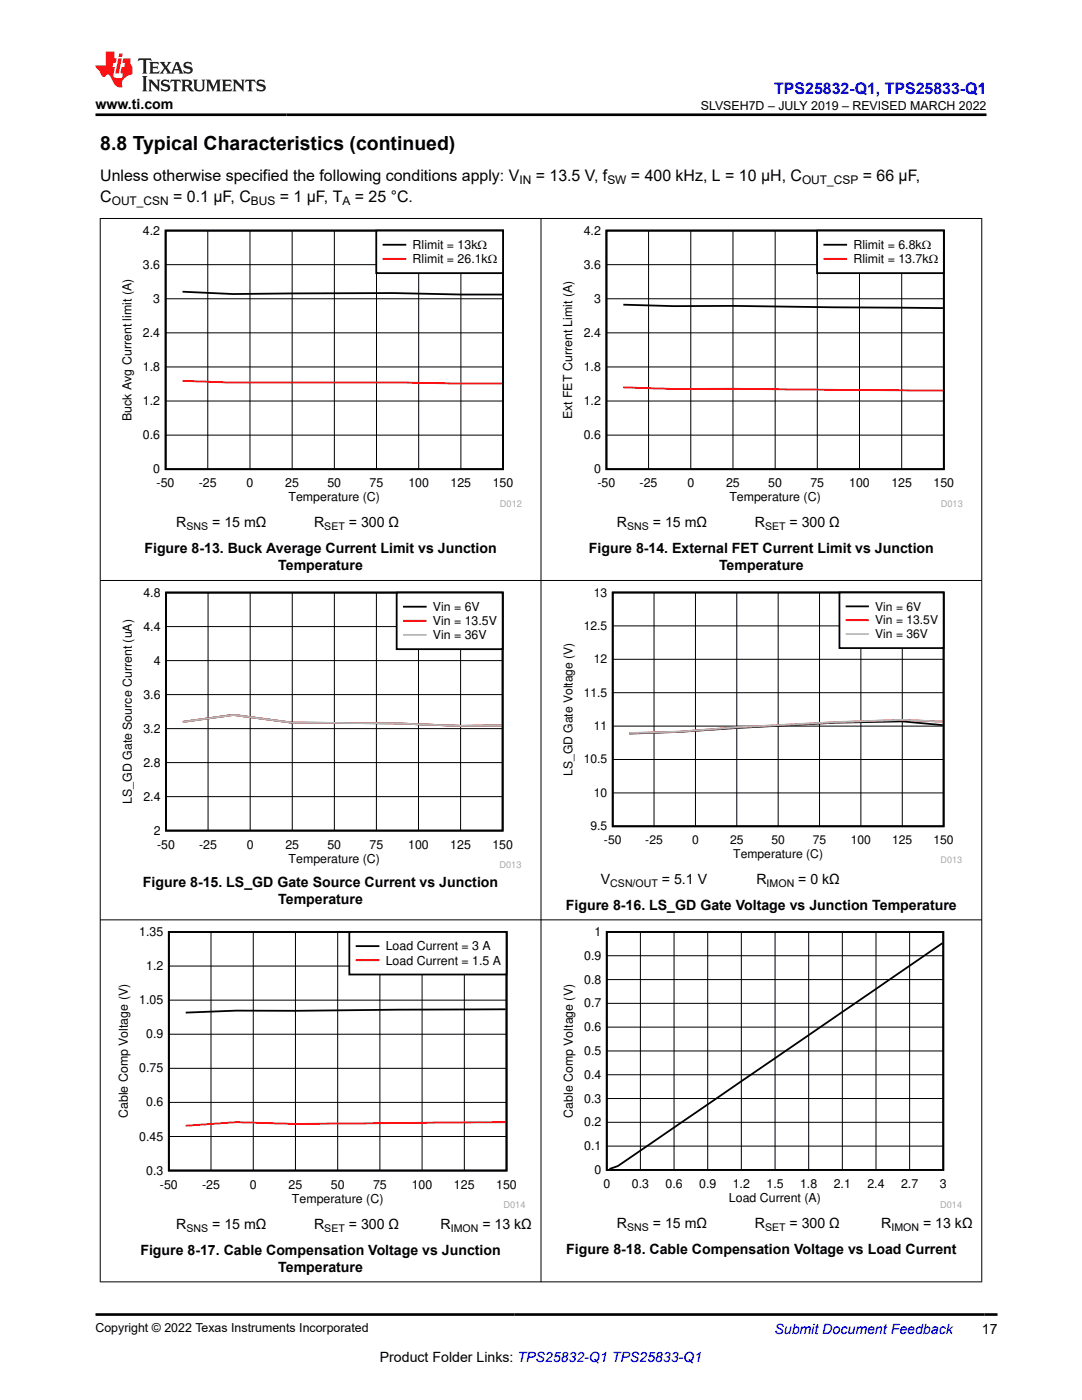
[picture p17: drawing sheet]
<svg xmlns="http://www.w3.org/2000/svg" width="216mm" height="279mm" viewBox="0 0 216 279" stroke-linecap="round" stroke-linejoin="round" font-family="sans-serif">
<defs><g id="words">
<text font-size="3.9" x="20" y="29.9">8.8 Typical Characteristics (continued)</text>
<text font-size="3.2" fill="#00f" x="154.5" y="18.7">TPS25832-Q1, TPS25833-Q1</text>
<g font-size="3.2">
<text x="20" y="36.1">Unless otherwise specified the following conditions apply: V</text>
<text x="20" y="40.3">C</text>
<text x="34.6" y="40.3">= 0.1 µF, C</text>
<text x="55.8" y="40.3">= 1 µF, T</text>
<text x="70.8" y="40.3">= 25 °C.</text>
<text x="106.9" y="36.1">= 13.5 V, f</text>
<text x="125.9" y="36.1">= 400 kHz, L = 10 µH, C</text>
<text x="172.2" y="36.1">= 66 µF,</text>
</g>
<g font-size="2.8">
<text x="19" y="21.8">www.ti.com</text>
<text x="35.2" y="105.2">R</text>
<text x="42.3" y="105.2">= 15 mΩ</text>
<text x="62.7" y="105.2">R</text>
<text x="69.6" y="105.2">= 300 Ω</text>
<text x="123.1" y="105.2">R</text>
<text x="130.3" y="105.2">= 15 mΩ</text>
<text x="150.6" y="105.2">R</text>
<text x="157.6" y="105.2">= 300 Ω</text>
<text x="28.8" y="110.5">Figure 8-13. Buck Average Current Limit vs Junction</text>
<text x="55.5" y="113.8">Temperature</text>
<text x="117.5" y="110.5">Figure 8-14. External FET Current Limit vs Junction</text>
<text x="143.5" y="113.8">Temperature</text>
<text x="28.5" y="176.9">Figure 8-15. LS_GD Gate Source Current vs Junction</text>
<text x="119.9" y="176.4">V</text>
<text x="132.1" y="176.4">= 5.1 V</text>
<text x="150.9" y="176.4">R</text>
<text x="159.3" y="176.4">= 0 kΩ</text>
<text x="55.5" y="180.3">Temperature</text>
<text x="112.9" y="181.6">Figure 8-16. LS_GD Gate Voltage vs Junction Temperature</text>
<text x="35.2" y="245.2">R</text>
<text x="42.3" y="245.2">= 15 mΩ</text>
<text x="62.7" y="245.2">R</text>
<text x="69.6" y="245.2">= 300 Ω</text>
<text x="87.9" y="245.2">R</text>
<text x="96.2" y="245.2">= 13 kΩ</text>
<text x="123.1" y="245.1">R</text>
<text x="130.3" y="245.1">= 15 mΩ</text>
<text x="150.6" y="245.1">R</text>
<text x="157.6" y="245.1">= 300 Ω</text>
<text x="175.8" y="245.1">R</text>
<text x="184.2" y="245.1">= 13 kΩ</text>
<text x="28" y="250.4">Figure 8-17. Cable Compensation Voltage vs Junction</text>
<text x="113" y="250.3">Figure 8-18. Cable Compensation Voltage vs Load Current</text>
<text x="55.5" y="253.8">Temperature</text>
<text x="195.9" y="266.1">17</text>
<text x="75.8" y="271.7">Product Folder Links: TPS25832-Q1 TPS25833-Q1</text>
</g>
<text font-size="2.8" fill="#00f" x="154.5" y="266.2">Submit Document Feedback</text>
<g font-size="2.5">
<text x="139.8" y="21.9">SLVSEH7D – JULY 2019 – REVISED MARCH 2022</text>
<text x="28.5" y="46.8">4.2</text>
<text x="116.5" y="46.8">4.2</text>
<text x="28.5" y="53.6">3.6</text>
<text x="82.3" y="49.7">Rlimit = 13k:</text>
<text x="82.3" y="52.5">Rlimit = 26.1k:</text>
<text x="116.5" y="53.6">3.6</text>
<text x="170.3" y="49.7">Rlimit = 6.8k:</text>
<text x="170.3" y="52.5">Rlimit = 13.7k:</text>
<text x="30.6" y="60.4">3</text>
<text x="118.5" y="60.4">3</text>
<text x="28.5" y="67.2">2.4</text>
<text x="116.5" y="67.2">2.4</text>
<text x="28.5" y="74">1.8</text>
<text x="116.5" y="74">1.8</text>
<text x="28.5" y="80.8">1.2</text>
<text x="114.2" y="83.7" transform="rotate(-90 114.2 83.7)">Ext FET Current Limit (A)</text>
<text x="116.5" y="80.8">1.2</text>
<text x="26.2" y="84" transform="rotate(-90 26.2 84)">Buck Avg Current limit (A)</text>
<text x="28.5" y="87.6">0.6</text>
<text x="116.5" y="87.6">0.6</text>
<text x="30.6" y="94.4">0</text>
<text x="118.5" y="94.4">0</text>
<text x="31.3" y="97.3">-50</text>
<text x="39.7" y="97.3">-25</text>
<text x="49.2" y="97.3">0</text>
<text x="56.9" y="97.3">25</text>
<text x="57.6" y="100.1">Temperature (C)</text>
<text x="65.3" y="97.3">50</text>
<text x="73.8" y="97.3">75</text>
<text x="81.5" y="97.3">100</text>
<text x="89.9" y="97.3">125</text>
<text x="98.3" y="97.3">150</text>
<text x="119.2" y="97.3">-50</text>
<text x="127.6" y="97.3">-25</text>
<text x="137.2" y="97.3">0</text>
<text x="144.9" y="97.3">25</text>
<text x="145.5" y="100.1">Temperature (C)</text>
<text x="153.3" y="97.3">50</text>
<text x="161.7" y="97.3">75</text>
<text x="169.4" y="97.3">100</text>
<text x="177.9" y="97.3">125</text>
<text x="186.3" y="97.3">150</text>
<text x="28.6" y="119.1">4.8</text>
<text x="28.6" y="125.9">4.4</text>
<text x="86.4" y="121.9">Vin = 6V</text>
<text x="86.4" y="124.8">Vin = 13.5V</text>
<text x="86.4" y="127.6">Vin = 36V</text>
<text x="30.7" y="132.6">4</text>
<text x="28.6" y="139.4">3.6</text>
<text x="28.6" y="146.2">3.2</text>
<text x="28.6" y="153">2.8</text>
<text x="26.3" y="160.4" transform="rotate(-90 26.3 160.4)">LS_GD Gate Source Current (uA)</text>
<text x="28.6" y="159.8">2.4</text>
<text x="30.7" y="166.6">2</text>
<text x="31.3" y="169.4">-50</text>
<text x="39.7" y="169.4">-25</text>
<text x="49.2" y="169.4">0</text>
<text x="56.9" y="169.4">25</text>
<text x="57.6" y="172.2">Temperature (C)</text>
<text x="65.3" y="169.4">50</text>
<text x="73.7" y="169.4">75</text>
<text x="81.4" y="169.4">100</text>
<text x="89.8" y="169.4">125</text>
<text x="98.2" y="169.4">150</text>
<text x="27.8" y="186.8">1.35</text>
<text x="77" y="189.7">Load Current = 3 A</text>
<text x="116.6" y="191.6">0.9</text>
<text x="118.6" y="186.8">1</text>
<text x="29.2" y="193.6">1.2</text>
<text x="77" y="192.5">Load Current = 1.5 A</text>
<text x="116.6" y="196.3">0.8</text>
<text x="27.8" y="200.4">1.05</text>
<text x="116.6" y="201">0.7</text>
<text x="29.2" y="207.2">0.9</text>
<text x="116.6" y="205.8">0.6</text>
<text x="27.8" y="214">0.75</text>
<text x="116.6" y="215.3">0.4</text>
<text x="116.6" y="210.6">0.5</text>
<text x="29.2" y="220.8">0.6</text>
<text x="116.6" y="220">0.3</text>
<text x="25.5" y="223.2" transform="rotate(-90 25.5 223.2)">Cable Comp Voltage (V)</text>
<text x="27.8" y="227.6">0.45</text>
<text x="114.3" y="223.1" transform="rotate(-90 114.3 223.1)">Cable Comp Voltage (V)</text>
<text x="116.6" y="224.8">0.2</text>
<text x="116.6" y="229.5">0.1</text>
<text x="29.2" y="234.4">0.3</text>
<text x="31.9" y="237.2">-50</text>
<text x="40.3" y="237.2">-25</text>
<text x="49.9" y="237.2">0</text>
<text x="57.6" y="237.2">25</text>
<text x="66" y="237.2">50</text>
<text x="74.4" y="237.2">75</text>
<text x="82.2" y="237.2">100</text>
<text x="90.6" y="237.2">125</text>
<text x="99" y="237.2">150</text>
<text x="118.6" y="234.3">0</text>
<text x="120.4" y="237.1">0</text>
<text x="126.1" y="237.1">0.3</text>
<text x="132.8" y="237.1">0.6</text>
<text x="139.5" y="237.1">0.9</text>
<text x="145.5" y="239.9">Load Current (A)</text>
<text x="146.2" y="237.1">1.2</text>
<text x="152.9" y="237.1">1.5</text>
<text x="159.7" y="237.1">1.8</text>
<text x="166.4" y="237.1">2.1</text>
<text x="173.1" y="237.1">2.4</text>
<text x="179.8" y="237.1">2.7</text>
<text x="187.5" y="237.1">3</text>
<text x="58.2" y="240.1">Temperature (C)</text>
<text x="19" y="265.9">Copyright © 2022 Texas Instruments Incorporated</text>
</g>
<g font-size="2.4">
<text x="22.3" y="40.9">OUT_CSN</text>
<text x="50.1" y="40.9">BUS</text>
<text x="68.3" y="40.9">A</text>
<text x="103.7" y="36.7">IN</text>
<text x="121.2" y="36.7">SW</text>
<text x="160" y="36.7">OUT_CSP</text>
<text x="118.5" y="119">13</text>
<text x="116.5" y="125.7">12.5</text>
<text x="174.6" y="121.9">Vin = 6V</text>
<text x="174.6" y="124.6">Vin = 13.5V</text>
<text x="174.6" y="127.4">Vin = 36V</text>
<text x="118.5" y="132.4">12</text>
<text x="116.5" y="139">11.5</text>
<text x="118.5" y="145.7">11</text>
<text x="114.2" y="154.9" transform="rotate(-90 114.2 154.9)">LS_GD Gate Voltage (V)</text>
<text x="116.5" y="152.4">10.5</text>
<text x="118.5" y="159">10</text>
<text x="117.8" y="165.7">9.5</text>
<text x="120.5" y="168.5">-50</text>
<text x="128.8" y="168.5">-25</text>
<text x="138.1" y="168.5">0</text>
<text x="145.7" y="168.5">25</text>
<text x="146.3" y="171.2">Temperature (C)</text>
<text x="153.9" y="168.5">50</text>
<text x="162.2" y="168.5">75</text>
<text x="169.8" y="168.5">100</text>
<text x="178" y="168.5">125</text>
<text x="186.3" y="168.5">150</text>
</g>
<g font-size="2.1">
<text x="37.2" y="105.8">SNS</text>
<text x="64.7" y="105.8">SET</text>
<text x="125.1" y="105.8">SNS</text>
<text x="152.7" y="105.8">SET</text>
<text x="121.8" y="176.9">CSN/OUT</text>
<text x="153" y="176.9">IMON</text>
<text x="37.2" y="245.8">SNS</text>
<text x="64.7" y="245.8">SET</text>
<text x="89.9" y="245.8">IMON</text>
<text x="125.1" y="245.6">SNS</text>
<text x="152.7" y="245.6">SET</text>
<text x="177.9" y="245.6">IMON</text>
</g>
<g font-size="1.8" fill="#a8a8a8">
<text x="99.8" y="101.2">D012</text>
<text x="187.7" y="101.2">D013</text>
<text x="99.7" y="173.3">D013</text>
<text x="187.7" y="172.3">D013</text>
<text x="100.5" y="241.1">D014</text>
<text x="187.6" y="241">D014</text>
</g>
</g></defs>
<path d="M33 46h67.4v47.6h-67.4zM36.4 58.2l10.1 .5 32-.2 13.5 .3h8.2" fill="none" stroke="#000" stroke-width=".36"/>
<g fill="none" stroke="#000" stroke-width=".2">
<path d="M33 59.6h67.4M33 52.8h67.4M41.5 46v47.6M49.9 46v47.6M58.3 46v47.6M66.7 46v47.6M75.1 46v47.6M83.5 46v47.6M92 46v47.6M33 73.2h67.4M33 66.4h67.4M33 86.8h67.4"/>
<path d="M33 80h67.4"/>
</g>
<path d="M36.4 76l10.1 .4a2178.2 2178.2 0 0 1 53.7 .2" fill="none" stroke="#f00" stroke-width=".36"/>
<path d="M75.1 46h25.3v8.5h-25.3z" fill-rule="evenodd" fill="#fff"/>
<path d="M75.1 46h25.3v8.5h-25.3zM76.5 48.8h4.4M121 46h67.3v47.6h-67.3zM124.4 60.8l10.1 .3 11.8-.1 41.9 .5" fill="none" stroke="#000" stroke-width=".36"/>
<path d="M76.5 51.7h4.4M124.4 77.3l10.1 .3h11.8l41.9 .4" fill="none" stroke="#f00" stroke-width=".36"/>
<g fill="none" stroke="#000" stroke-width=".2">
<path d="M121 59.6h67.3M121 52.8h67.3M129.4 46v47.6M137.8 46v47.6M146.3 46v47.6M154.7 46v47.6M163.1 46v47.6M171.5 46v47.6M179.9 46v47.6M121 73.2h67.3M121 66.4h67.3M121 86.8h67.3"/>
<path d="M121 80h67.3"/>
</g>
<path d="M163 46h25.3v8.5h-25.3z" fill-rule="evenodd" fill="#fff"/>
<path d="M163 46h25.3v8.5h-25.3zM164.5 48.8h4.3M33.1 118.3h67.2v47.5h-67.2zM36.5 144.1l10.1-1.4 11.7 1.5 20.2 .2 13.4 .5 8.2-.1" fill="none" stroke="#000" stroke-width=".36"/>
<path d="M164.5 51.7h4.3M36.5 144.1l10.1-1.4 11.7 1.5 20.2 .1 13.4 .6 8.2-.1" fill="none" stroke="#f00" stroke-width=".36"/>
<g fill="none" stroke="#000" stroke-width=".2">
<path d="M41.5 118.3v47.5M49.9 118.3v47.5M58.3 118.3v47.5M66.7 118.3v47.5M75.1 118.3v47.5M83.5 118.3v47.5M91.9 118.3v47.5M33.1 138.6h67.2M33.1 131.8h67.2M33.1 125h67.2M33.1 159h67.2M33.1 152.2h67.2"/>
<path d="M33.1 145.4h67.2"/>
</g>
<path d="M36.5 144.1l10.1-1.4 11.7 1.5 20.2 .2 13.4 .5 8.2-.1" fill="none" stroke="#b8b8b8" stroke-width=".36"/>
<path d="M79.2 118.3h21.1v11.3h-21.1z" fill-rule="evenodd" fill="#fff"/>
<path d="M79.2 118.3h21.1v11.3h-21.1zM80.6 121.1h4.3" fill="none" stroke="#000" stroke-width=".36"/>
<path d="M80.6 123.9h4.3" fill="none" stroke="#f00" stroke-width=".36"/>
<path d="M80.6 126.7h4.3" fill="none" stroke="#b8b8b8" stroke-width=".36"/>
<path d="M122.3 118.2h66v46.7h-66zM188.1 144.7l-8.1-.7-13.2 .2-19.8 1.1-11.5 .8-9.9 .3" fill="none" stroke="#000" stroke-width=".35"/>
<g fill="none" stroke="#000" stroke-width=".2">
<path d="M130.5 118.2v46.7M138.8 118.2v46.7M147 118.2v46.7M155.3 118.2v46.7M163.5 118.2v46.7M171.8 118.2v46.7M180 118.2v46.7M122.3 138.2h66M122.3 131.6h66M122.3 124.9h66M122.3 158.2h66M122.3 151.6h66"/>
<path d="M122.3 144.9h66"/>
</g>
<path d="M188.1 144l-8.1-.3-13.2 .4-19.8 1.1-11.5 .8-9.9 .3" fill="none" stroke="#f00" stroke-width=".35"/>
<path d="M188.1 144l-8.1-.3-13.2 .4-19.8 1-11.5 .9-9.9 .3" fill="none" stroke="#b8b8b8" stroke-width=".35"/>
<path d="M167.5 118.2h20.8v11.1h-20.8z" fill-rule="evenodd" fill="#fff"/>
<path d="M167.5 118.2h20.8v11.1h-20.8zM168.9 121h4.3" fill="none" stroke="#000" stroke-width=".35"/>
<path d="M168.9 123.8h4.3" fill="none" stroke="#f00" stroke-width=".35"/>
<path d="M168.9 126.5h4.3" fill="none" stroke="#b8b8b8" stroke-width=".35"/>
<path d="M33.7 186h67.4v47.6h-67.4zM100.9 201.4l-53.7 .3-10.1 .4" fill="none" stroke="#000" stroke-width=".36"/>
<g fill="none" stroke="#000" stroke-width=".2">
<path d="M33.7 199.6h67.4M33.7 192.8h67.4M42.1 186v47.6M50.5 186v47.6M59 186v47.6M67.4 186v47.6M75.8 186v47.6M84.2 186v47.6M92.7 186v47.6M33.7 213.2h67.4M33.7 206.4h67.4M33.7 226.8h67.4"/>
<path d="M33.7 220h67.4"/>
</g>
<path d="M100.9 224l-41.9 .3-11.8-.4-10.1 .8" fill="none" stroke="#f00" stroke-width=".36"/>
<path d="M69.7 186h31.4v8.5h-31.4z" fill-rule="evenodd" fill="#fff"/>
<path d="M69.7 186h31.4v8.5h-31.4zM71.2 188.8h4.3M121.1 186h67.1v47.5h-67.1zM188 188.2l-64.7 44.5-1.7 .6" fill="none" stroke="#000" stroke-width=".36"/>
<path d="M71.2 191.6h4.3" fill="none" stroke="#f00" stroke-width=".36"/>
<g fill="none" stroke="#000" stroke-width=".2">
<path d="M19.9 43.6h176.1M20 43.5v212.4M107.9 43.5v212.4M195.9 43.5v212.4M19.9 115.8h176.1M19.9 183.6h176.1M121.1 195.5h67.1M121.1 190.7h67.1M127.8 186v47.5M134.5 186v47.5M141.2 186v47.5M147.9 186v47.5"/>
<path d="M154.7 186v47.5M161.4 186v47.5M168.1 186v47.5M174.8 186v47.5M181.5 186v47.5M121.1 219.2h67.1M121.1 214.5h67.1M121.1 209.7h67.1M121.1 205h67.1M121.1 200.2h67.1M121.1 228.7h67.1M121.1 224h67.1"/>
<path d="M19.9 255.8h176.1"/>
</g>
<path d="M27.7 11.6l-.2 .6 .5-.2h.6v.1v2.2l-.2 .4h1l-.2-.4v-2.2v-.1h.5l.5 .2-.1-.6zM29.8 12.4l.2 .3v1.6l-.2 .4h1.9l.1-.6a1.08 1.08 0 0 1-1.3 .2v-.7h.6l.4 .2v-.7l-.4 .2h-.6v-.5l.2-.2a1 1 0 0 1 1 .3l-.1-.5zM31.8 12.4l1 1.1-1 1.2h.9l-.2-.2 .4-.8 .5 .8-.2 .2h1.6l-.2-.2 .1-.5h1l.1 .5-.1 .2h.9l-.2-.4-.8-1.9h-.5l-1 2.1-.8-1.1 .9-1h-.8l.2 .2-.5 .6-.3-.6 .1-.2zM35.2 12.8l.4 1h-.8zM36.8 12.5a.65 .65 0 0 0-.2 .7 .65 .65 0 0 0 .6 .5l.7 .1 .1 .3a.79 .79 0 0 1-.7 .4 .79 .79 0 0 1-.7-.5l.1 .7 .2-.1a.93 .93 0 0 0 1.1 0 .93 .93 0 0 0 .4-.9 1.46 1.46 0 0 0-1.2-.6l-.1-.3a1.09 1.09 0 0 1 1.2 .2l-.2-.6-.1 .1-.6-.2zM28.4 15.2l.2 .4v2.2l-.2 .4h1l-.2-.4v-2.2l.2-.4zM29.6 15.9l.2 .4v1.5l-.2 .4h.8l-.3-.4v-1.3l1.7 1.8v-2l.2-.4h-.8l.2 .2 .1 1.1-1.2-1.3zM32.3 16a.65 .65 0 0 0-.2 .8 .65 .65 0 0 0 .7 .4l.6 .2 .1 .2a.79 .79 0 0 1-.7 .4 .79 .79 0 0 1-.7-.5l.1 .7 .2-.1a.93 .93 0 0 0 1.1 .1 .93 .93 0 0 0 .4-1 1.46 1.46 0 0 0-1.2-.5l-.1-.4a1.09 1.09 0 0 1 1.2 .2l-.2-.6-.1 .1-.6-.1zM34.1 15.9l-.1 .6a.63 .63 0 0 1 .7-.3l.1 1.6-.3 .4h1l-.2-.4v-1.6a.66 .66 0 0 1 .8 .3l-.1-.6zM36.2 15.9l.2 .4v1.5l-.2 .4h.9l-.2-.2v-.7h.5l.1 .2a.79 .79 0 0 0 1.2 .6l-1-.9a.61 .61 0 0 0 .6-.6 .61 .61 0 0 0-.5-.7zM36.9 16.2h.2a.47 .47 0 0 1 .5 .1 .47 .47 0 0 1 .1 .5l-.2 .1-.6 .1zM38.5 15.9l.2 .2a2.27 2.27 0 0 0 .4 2 1.04 1.04 0 0 0 1.7-.7v-1.3l.2-.2h-.8l.2 .4v1.1a.6 .6 0 0 1-.6 .6 .6 .6 0 0 1-.6-.6v-1.1l.3-.4zM41.1 15.9l.2 .4v1.5l-.2 .4h.7l-.2-.4v-1.4l.9 1.9 .8-1.9v1.4l-.2 .4h1l-.3-.4v-1.5l.3-.4h-.8l-.7 1.5-.7-1.5zM44.3 15.9l.2 .4v1.5l-.2 .4h1.9l.1-.6a1.09 1.09 0 0 1-1.3 .2v-.7h.6l.4 .2v-.6l-.4 .2h-.6v-.6l.2-.1a1.01 1.01 0 0 1 1 .3l-.1-.6zM46.4 15.9l.3 .4v1.5l-.3 .4h.8l-.2-.4v-1.3l1.6 1.8v-2l.2-.4h-.7l.2 .2v1.1l-1.2-1.3zM49 15.9l-.1 .6a.63 .63 0 0 1 .8-.3v1.6l-.3 .4h1l-.2-.4v-1.6a.66 .66 0 0 1 .8 .3l-.1-.6zM51.4 16a.65 .65 0 0 0-.2 .8 .65 .65 0 0 0 .6 .4l.6 .2 .2 .2a.79 .79 0 0 1-.8 .4 .79 .79 0 0 1-.6-.5l.1 .7 .2-.1a.93 .93 0 0 0 1 .1 .93 .93 0 0 0 .5-1 1.46 1.46 0 0 0-1.3-.5l-.1-.4a1.09 1.09 0 0 1 1.3 .2l-.2-.6-.2 .1-.5-.1z" fill="#231f20"/>
<path d="M21.1 10.3v2.7h-2.1l.1 .4 .9 1a.95 .95 0 0 0 .9 .9 .59 .59 0 0 1 .6-.4 .59 .59 0 0 1 .5 .3l.4 .8a1.59 1.59 0 0 0 2.1 1.4 1.61 1.61 0 0 1 1-2.3l1-.3-.1-1.5a1.59 1.59 0 0 1-.4-1.7h-1.4l-.2 .9h.5l-.1 .9h-.5l-.2 .9v.3l.4 .1-.2 .9h-.6a.73 .73 0 0 1-1.1-.7l.3-1.5h-.5l.2-.9h.5l.2-.9h-.5v-1.3zM23.6 11.6l-.6 3.1h.7l.6-3.1zM23.8 10.7l-.1 .6h.7l.1-.6z" fill="#ed1c24"/>
<path d="M19 22.9h177.8M19 262.3h180" fill="none" stroke="#000" stroke-width=".53"/>
<use href="#words"/>
</svg>
